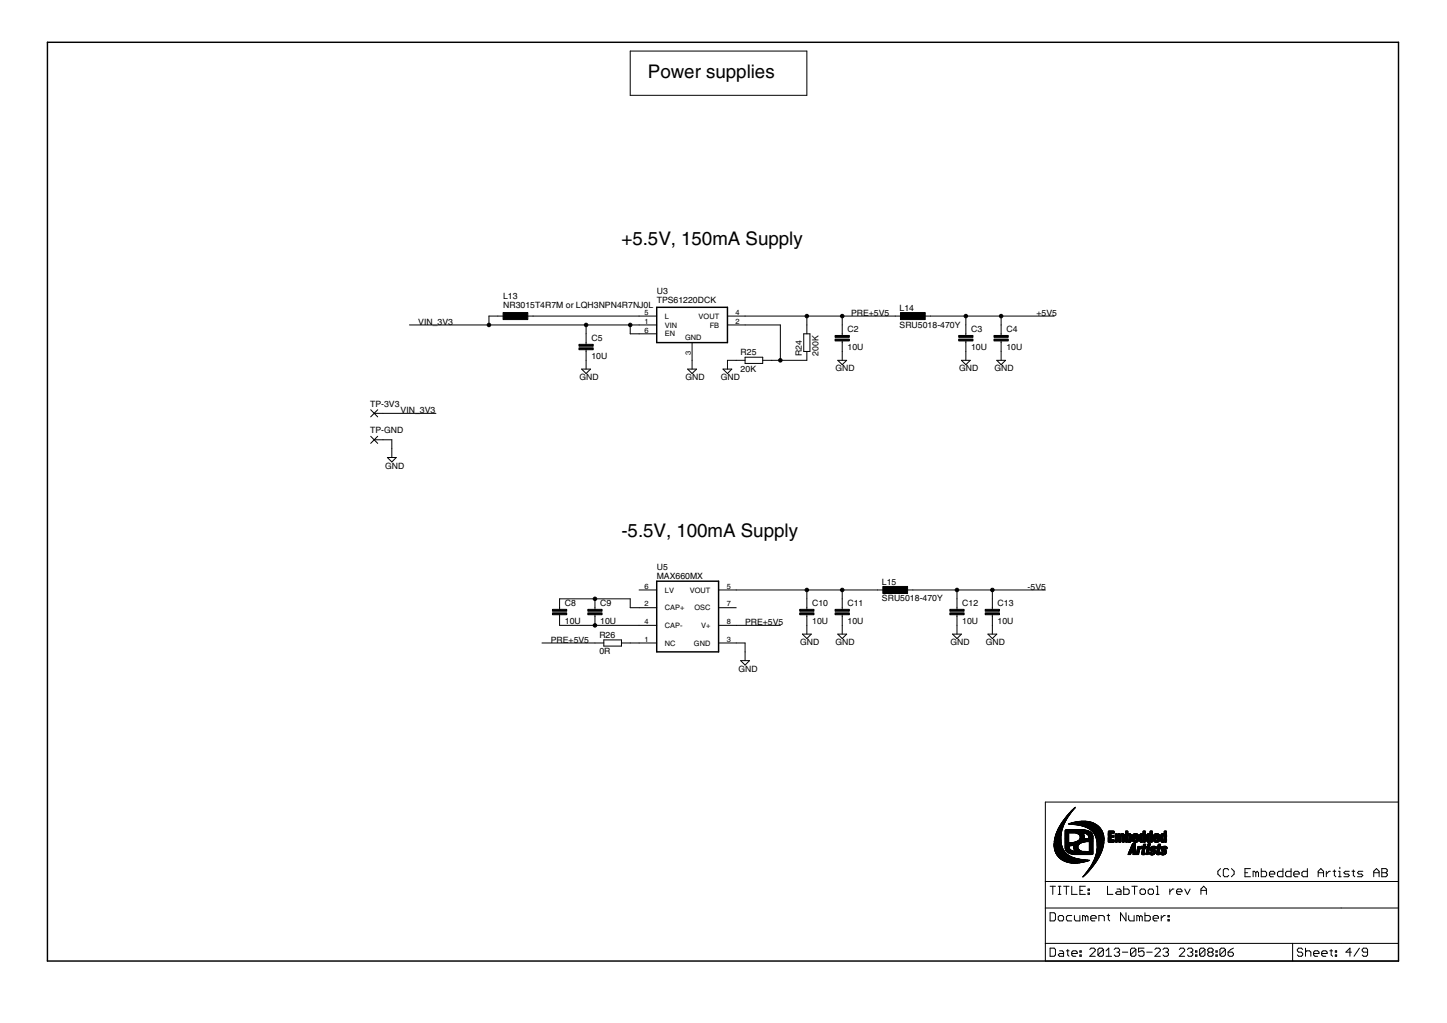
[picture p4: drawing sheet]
<svg xmlns="http://www.w3.org/2000/svg" width="297mm" height="210mm" viewBox="0 0 297 210" stroke-linecap="round" stroke-linejoin="round" font-family="sans-serif">
<defs><g id="words">
<g font-size="4.4">
<text x="133" y="15.9">Power supplies</text>
<text x="127.6" y="50.4">+5.5V, 150mA Supply</text>
<text x="127.6" y="110.2">-5.5V, 100mA Supply</text>
</g>
<g font-size="2.1">
<text x="103.3" y="63.2">NR3015T4R7M or LQH3NPN4R7NJ0L</text>
<text x="103.3" y="61.4">L13</text>
<text x="134.8" y="62.1">TPS61220DCK</text>
<text x="134.8" y="60.3">U3</text>
<text x="174.7" y="64.9">PRE+5V5</text>
<text x="184.7" y="63.8">L14</text>
<text x="212.8" y="64.9">+5V5</text>
<text x="85.9" y="66.7">VIN_3V3</text>
<text x="121.4" y="70">C5</text>
<text x="174" y="71.8">10U</text>
<text x="174" y="68.2">C2</text>
<text x="184.7" y="67.2">SRU5018-470Y</text>
<text x="199.4" y="71.8">10U</text>
<text x="199.4" y="68.2">C3</text>
<text x="206.6" y="71.8">10U</text>
<text x="206.6" y="68.2">C4</text>
<text x="121.4" y="73.7">10U</text>
<text x="152" y="76.3">20K</text>
<text x="152" y="72.9">R25</text>
<text x="164.6" y="73" transform="rotate(-90 164.6 73)">R24</text>
<text x="168" y="73" transform="rotate(-90 168 73)">200K</text>
<text x="171.5" y="76.2">GND</text>
<text x="196.9" y="76.2">GND</text>
<text x="204.2" y="76.2">GND</text>
<text x="76" y="83.5">TP-3V3</text>
<text x="119" y="78">GND</text>
<text x="140.7" y="78">GND</text>
<text x="148" y="78">GND</text>
<text x="76" y="88.9">TP-GND</text>
<text x="82.2" y="84.8">VIN_3V3</text>
<text x="79.1" y="96.1">GND</text>
<text x="134.8" y="118.7">MAX660MX</text>
<text x="134.8" y="117">U5</text>
<text x="181" y="120">L15</text>
<text x="116" y="124.4">C8</text>
<text x="123.2" y="124.4">C9</text>
<text x="166.7" y="124.4">C10</text>
<text x="174" y="124.4">C11</text>
<text x="181" y="123.4">SRU5018-470Y</text>
<text x="197.5" y="124.4">C12</text>
<text x="204.8" y="124.4">C13</text>
<text x="211" y="121.1">-5V5</text>
<text x="113.1" y="131.9">PRE+5V5</text>
<text x="116" y="128">10U</text>
<text x="123" y="130.9">R26</text>
<text x="123.2" y="128">10U</text>
<text x="152.9" y="128.3">PRE+5V5</text>
<text x="166.7" y="128">10U</text>
<text x="174" y="128">10U</text>
<text x="197.5" y="128">10U</text>
<text x="204.8" y="128">10U</text>
<text x="123" y="134.3">0R</text>
<text x="151.6" y="137.8">GND</text>
<text x="164.3" y="132.4">GND</text>
<text x="171.5" y="132.4">GND</text>
<text x="195.1" y="132.4">GND</text>
<text x="202.3" y="132.4">GND</text>
</g>
<g font-size="1.8">
<text x="132.3" y="64.6">5</text>
<text x="136.5" y="65.4">L</text>
<text x="143.4" y="65.4">VOUT</text>
<text x="151" y="64.6">4</text>
<text x="132.3" y="66.4">1</text>
<text x="132.3" y="68.2">6</text>
<text x="136.5" y="67.2">VIN</text>
<text x="136.5" y="69">EN</text>
<text x="140.6" y="69.8">GND</text>
<text x="145.7" y="67.2">FB</text>
<text x="151" y="66.4">2</text>
<text x="141.8" y="72.8" transform="rotate(-90 141.8 72.8)">3</text>
<text x="132.3" y="120.8">6</text>
<text x="132.3" y="124.4">2</text>
<text x="136.5" y="121.6">LV</text>
<text x="136.5" y="125.2">CAP+</text>
<text x="141.6" y="121.6">VOUT</text>
<text x="142.5" y="125.2">OSC</text>
<text x="149.2" y="120.8">5</text>
<text x="149.2" y="124.4">7</text>
<text x="132.3" y="128.1">4</text>
<text x="132.3" y="131.7">1</text>
<text x="136.5" y="128.9">CAP-</text>
<text x="143.9" y="128.8">V+</text>
<text x="149.2" y="131.7">3</text>
<text x="149.2" y="128.1">8</text>
<text x="136.5" y="132.5">NC</text>
<text x="142.5" y="132.5">GND</text>
</g>
</g></defs>
<g fill="#000" stroke="#000" stroke-width=".21">
<path d="M129.4 10.5h36.2zM129.4 10.5v9.1zM165.6 10.5v9.1zM129.4 19.6h36.2zM84.1 66.7h16.3zM100.4 64.9v1.8zM102.2 64.9h1.8zM100.4 64.9h1.8zM107.6 64.9h1.8zM109.4 64.9h21.8zM119.4 75.7h1.8zM120.3 73.9v1.8z"/>
<path d="M119.4 75.7l.9 .9zM120.3 68.5v1.8zM120.3 72.1v1.8zM120.3 70.3v.4zM120.3 71.8v.3zM100.4 66.7h19.9zM120.3 66.7v1.8zM121.2 75.7l-.9 .9zM120.3 66.7h9.1zM129.4 66.7v1.8zM131.2 66.7h3.6zM131.2 68.5h3.6z"/>
<path d="M131.2 64.9h3.6zM129.4 66.7h1.8zM129.4 68.5h1.8zM141.2 75.7h1.8zM142.1 70.3v3.6zM142.1 73.9v1.8zM141.2 75.7l.9 .9zM143 75.7l-.9 .9zM148.4 75.7h1.8zM149.3 73.9v1.8zM148.4 75.7l.9 .9zM150.2 75.7l-.9 .9z"/>
<path d="M151.1 73.9h1.9zM149.3 73.9h1.8zM149.3 64.9h3.7zM149.3 66.7h3.7zM153 74.6h3.6zM153 73.3v1.3zM153 66.7h7.2zM153 73.3h3.6zM156.6 73.3v1.3zM156.6 73.9h1.8zM158.4 73.9h1.8zM160.2 73.9h5.4z"/>
<path d="M160.2 66.7v7.2zM165 68.5v3.6zM165.6 66.7v1.8zM165.6 72.1v1.8zM153 64.9h12.6zM165.6 64.9v1.8zM166.3 68.5v3.6zM165 68.5h1.3zM165 72.1h1.3zM172 73.9h1.8zM172.9 72.1v1.8zM172 73.9l.9 .9z"/>
<path d="M172.9 66.7v1.8zM172.9 70.3v1.8zM172.9 68.5v.4zM172.9 69.9v.4zM165.6 64.9h7.3zM172.9 64.9v1.8zM172.9 74.8l.9-.9zM183.8 64.9h1.8zM172.9 64.9h10.9zM189.2 64.9h1.8zM191 64.9h7.3zM197.4 73.9h1.8z"/>
<path d="M198.3 72.1v1.8zM197.4 73.9l.9 .9zM198.3 66.7v1.8zM198.3 70.3v1.8zM198.3 68.5v.4zM198.3 69.9v.4zM198.3 64.9v1.8zM198.3 64.9h7.2zM198.3 74.8l.9-.9zM204.6 73.9h1.8zM205.5 66.7v1.8zM205.5 70.3v1.8z"/>
<path d="M205.5 68.5v.4zM205.5 69.9v.4zM205.5 72.1v1.8zM204.6 73.9l.9 .9zM205.5 64.9h10.9zM205.5 64.9v1.8zM205.5 74.8l.9-.9zM76.1 84.1l1.4 1.4zM77.5 84.1l-1.4 1.4zM76.1 89.5l1.4 1.5zM77.5 89.5l-1.4 1.5zM76.8 84.8h1.8z"/>
<path d="M76.8 90.2h1.8zM78.6 84.8h10.9zM78.6 90.2h1.8zM79.5 93.9h1.8zM80.4 92.1v1.8zM79.5 93.9l.9 .9zM80.4 90.2v1.9zM81.3 93.9l-.9 .9zM114.9 122.9v1.8zM114.9 126.5v1.8zM114.9 124.7v.4zM114.9 126.1v.4z"/>
<path d="M122.1 122.9v1.8zM122.1 126.5v1.8zM122.1 124.7v.4zM122.1 126.1v.4zM122.1 131.9h1.9zM111.3 131.9h10.8zM114.9 122.9h7.2zM122.1 128.3h9.1zM114.9 128.3h7.2zM124 132.6h3.6zM124 131.3v1.3zM124 131.3h3.6z"/>
<path d="M127.6 131.3v1.3zM127.6 131.9h1.8zM129.4 122.9v1.8zM122.1 122.9h7.3zM129.4 131.9h1.8zM131.2 121.1h3.6zM131.2 128.3h3.6zM131.2 131.9h3.6zM131.2 124.7h3.6zM129.4 124.7h1.8zM147.5 121.1h3.6zM147.5 131.9h3.6z"/>
<path d="M147.5 128.3h3.6zM147.5 124.7h3.6zM151.1 131.9h1.9zM151.1 128.3h9.1zM151.1 121.1h14.5zM152 135.6h1.9zM153 133.8v1.8zM152 135.6l1 .9zM153 131.9v1.9zM153.9 135.6l-.9 .9zM164.7 130.1h1.8zM165.6 122.9v1.8z"/>
<path d="M165.6 126.5v1.8zM165.6 124.7v.4zM165.6 126.1v.4zM165.6 128.3v1.8zM164.7 130.1l.9 .9zM165.6 121.1v1.8zM165.6 121.1h7.3zM166.5 130.1l-.9 .9zM172 130.1h1.8zM172.9 122.9v1.8zM172.9 126.5v1.8zM172.9 124.7v.4z"/>
<path d="M172.9 126.1v.4zM172.9 128.3v1.8zM172 130.1l.9 .9zM172.9 121.1h7.2zM172.9 121.1v1.8zM173.8 130.1l-.9 .9zM180.1 121.1h1.8zM185.6 121.1h1.8zM187.4 121.1h9zM195.5 130.1h1.9zM196.4 128.3v1.8zM195.5 130.1l.9 .9z"/>
<path d="M196.4 122.9v1.8zM196.4 126.5v1.8zM196.4 124.7v.4zM196.4 126.1v.4zM196.4 121.1v1.8zM196.4 121.1h7.3zM197.4 130.1l-1 .9zM202.8 130.1h1.8zM203.7 122.9v1.8zM203.7 126.5v1.8zM203.7 124.7v.4zM203.7 126.1v.4z"/>
<path d="M203.7 128.3v1.8zM202.8 130.1l.9 .9zM203.7 121.1h10.9zM203.7 121.1v1.8zM204.6 130.1l-.9 .9zM250 178.8v.5zM250 178.8l.5-.6zM250 179.3l.5 .6zM251.1 178.5v1.1zM251.1 179.6l.3 .3zM251.4 178.2l-.3 .3zM251.4 179.9h.5z"/>
<path d="M251.4 178.2h.5zM251.9 179.9l.3-.3zM251.9 178.2l.3 .3zM252.8 179.9l.5-.6zM253.3 178.8v.5zM252.8 178.2l.5 .6zM255.6 178.2v1.7zM255.6 179.9h1.1zM255.6 179.1h.5zM255.6 178.2h1.1zM257.2 178.8v1.1zM257.2 178.8h.3z"/>
<path d="M257.5 178.8l.3 .3zM257.8 179.1v.8zM258.1 178.8l-.3 .3zM258.1 178.8l.2 .3zM258.3 179.1v.8zM258.9 178.2v1.7zM258.9 179.9h.8zM259.7 179.9l.3-.3zM258.9 178.8h.8zM260 179.1v.5zM259.7 178.8l.3 .3zM260.6 179.1v.5z"/>
<path d="M260.9 178.8l-.3 .3zM260.6 179.6l.3 .3zM260.9 178.8h.5zM260.9 179.9h.5zM261.4 178.8l.3 .3zM261.7 179.1v.2zM260.6 179.3h1.1zM262.2 179.1v.5zM262.2 179.1l.3-.3zM262.2 179.6l.3 .3zM262.5 178.8h.9zM263.4 178.2v1.7z"/>
<path d="M262.5 179.9h.9zM263.9 179.1v.5zM264.2 178.8l-.3 .3zM263.9 179.6l.3 .3zM264.2 178.8h.8zM265 178.2v1.7zM264.2 179.9h.8zM265.6 179.1v.5zM265.9 178.8l-.3 .3zM265.6 179.6l.3 .3zM265.9 178.8h.5zM265.9 179.9h.5z"/>
<path d="M266.4 178.8l.3 .3zM266.7 179.1v.2zM265.6 179.3h1.1zM267.3 179.1v.5zM267.5 178.8l-.2 .3zM267.3 179.6l.2 .3zM267.5 178.8h.9zM268.4 178.2v1.7zM267.5 179.9h.9zM270.6 178.8v1.1zM270.6 178.8l.5-.6zM270.6 179.1h1.1z"/>
<path d="M271.1 178.2l.6 .6zM271.7 178.8v1.1zM272.3 178.8v1.1zM272.8 178.8l-.5 .5zM272.8 178.8h.3zM273.6 178.8h.6zM273.9 178.5v1.1zM273.9 179.6l.3 .3zM274.8 178.8h.2zM274.8 179.9h.5zM275 178.8v1.1zM275 177.9v.3z"/>
<path d="M275.9 179.9h.8zM275.9 179.1l.3-.3zM275.9 179.1l.3 .2zM276.2 178.8h.8zM276.7 179.9l.3-.3zM276.2 179.3h.5zM276.7 179.3l.3 .3zM277.5 178.8h.6zM277.8 178.5v1.1zM277.8 179.6l.3 .3zM278.7 179.9h.8zM278.9 178.8l-.2 .3z"/>
<path d="M278.7 179.1l.2 .2zM278.9 178.8h.9zM279.5 179.9l.3-.3zM278.9 179.3h.6zM279.5 179.3l.3 .3zM282 178.8v1.1zM282 178.8l.6-.6zM282 179.1h1.1zM282.6 178.2l.5 .6zM283.1 178.8v1.1zM283.7 178.2v1.7zM283.7 178.2h.8z"/>
<path d="M283.7 179.1h.8zM284.5 178.2l.3 .3zM284.5 179.1l.3 .2zM283.7 179.9h.8zM284.8 178.5v.3zM284.8 178.8l-.3 .3zM284.8 179.3v.3zM284.8 179.6l-.3 .3zM214.6 164.6h72.5zM287.1 164.6v16.3zM214.6 197.2h50.7zM214.6 193.6v3.6z"/>
<path d="M214.6 193.6h50.7zM214.6 186.3v7.3zM214.6 180.9v5.4zM214.6 180.9h72.5zM214.6 164.6v16.3zM215.6 194.5v1.7zM215.6 196.2h.8zM215.6 181.8h1.1zM215.6 187.3v1.7zM215.6 189h.8zM216.1 181.8v1.7zM216.4 196.2l.3-.3z"/>
<path d="M215.6 194.5h.8zM216.4 189l.3-.3zM215.6 187.3h.8zM216.7 194.8v1.1zM216.4 194.5l.3 .3zM216.7 187.6v1.1zM216.4 187.3l.3 .3zM217.5 195.6l-.3 .3zM217.2 183.5h.6zM217.2 181.8h.6zM217.2 188.1v.6zM217.2 188.7l.3 .3z"/>
<path d="M217.5 195.1h.6zM217.2 195.9l.3 .3zM217.5 195.6h.8zM217.5 181.8v1.7zM217.5 189h.6zM217.5 187.9l-.3 .2zM218.1 195.1l.2 .3zM218.1 189l.2-.3zM217.5 187.9h.6zM218.3 195.4v.8zM217.5 196.2h.8zM218.3 181.8h1.2z"/>
<path d="M218.3 188.1v.6zM218.1 187.9l.2 .2zM218.9 195.1h.6zM218.9 181.8v1.7zM218.9 188.1v.6zM218.9 188.7l.3 .3zM219.2 194.8v1.1zM219.2 195.9l.3 .3zM219.2 187.9l-.3 .2zM219.2 189h.8zM220 195.4v.5zM220 195.4l.3-.3z"/>
<path d="M220 181.8v1.7zM220 183.5h1.1zM219.2 187.9h.8zM220 195.9l.3 .3zM220.3 195.1h.6zM220.6 187.9v.8zM220.6 188.7l.3 .3zM220.3 196.2h.6zM220.9 195.1l.2 .3zM220.9 189h.8zM221.1 195.4v.2zM220 195.6h1.1z"/>
<path d="M221.7 195.1h.3zM221.7 195.1v.3zM221.7 195.9h.3zM221.7 195.9v.3zM221.7 181.8v1.7zM221.7 183.5h1.1zM221.7 182.7h.5zM221.7 187.9v1.1zM222 195.1v.3zM221.7 195.4h.3zM222 195.9v.3zM221.7 196.2h.3z"/>
<path d="M222.2 187.9v1.1zM222.2 187.9h.3zM222.5 187.9l.3 .2zM221.7 181.8h1.1zM222.8 188.1v.9zM222.8 188.1l.3-.2zM223.1 187.9l.3 .2zM223.4 182.4h.2zM223.4 182.4v.3zM223.4 183.2h.2zM223.4 183.2v.3zM223.4 188.1v.9z"/>
<path d="M223.6 182.4v.3zM223.4 182.7h.2zM223.6 183.2v.3zM223.4 183.5h.2zM223.7 196.2l1.1-1.1zM223.9 188.1v.6zM223.9 188.1l.3-.2zM224 194.5l-.3 .3zM223.9 188.7l.3 .3zM224.2 187.9h.5zM224 194.5h.6zM224.2 189h.5z"/>
<path d="M224.7 187.9l.3 .2zM223.7 196.2h1.1zM224.8 194.8v.3zM224.6 194.5l.2 .3zM225 188.1v.3zM223.9 188.4h1.1zM225.4 194.8v1.1zM225.4 194.8l.3-.3zM225.4 195.9l1.1-1.1zM225.6 187.9v1.1zM225.6 187.9h.8zM225.7 194.5h.5z"/>
<path d="M225.4 195.9l.3 .3zM226.2 194.5l.3 .3zM225.7 196.2h.5zM226.4 187.9l.3 .2zM226.5 194.8v1.1zM226.5 195.9l-.3 .3zM226.7 188.1v.9zM227.6 194.5l-.5 .6zM227.1 196.2h1.1zM227.2 187.9h.6zM227.4 181.8v1.7zM227.4 183.5h1.1z"/>
<path d="M227.5 187.6v1.1zM227.5 188.7l.3 .3zM227.6 194.5v1.7zM228.7 194.8l.3-.3zM229 194.5h.6zM228.7 195.9l.3 .3zM229 183.2l.3-.2zM229.3 182.4h.5zM229 183.2l.3 .3zM229.3 183h.8zM229.6 194.5l.2 .3zM229.3 195.4h.3z"/>
<path d="M229.6 195.4l.2 .2zM229 196.2h.6zM229.8 194.8v.3zM229.8 195.1l-.2 .3zM229.8 195.6v.3zM229.8 195.9l-.2 .3zM229.8 182.4l.3 .3zM230 187.3v1.7zM230 187.3l1.1 1.7zM230.1 182.7v.8zM229.3 183.5h.8zM230.4 195.4h1.1z"/>
<path d="M230.7 181.8v1.7zM230.7 183.5h.8zM231.1 187.3v1.7zM231.5 183.5l.3-.3zM230.7 182.4h.8zM231.7 187.9v.8zM231.7 188.7l.3 .3zM231.8 182.7v.5zM231.5 182.4l.3 .3zM232 189h.8zM232.1 194.8v1.1zM232.1 194.8l.2-.3z"/>
<path d="M233.2 194.8l-1.1 1.1zM232.3 194.5h.6zM232.1 195.9l.2 .3zM232.3 181.8h1.2zM232.8 187.9v1.1zM232.9 194.5l.3 .3zM232.3 196.2h.6zM232.9 181.8v1.7zM233.2 194.8v1.1zM233.2 195.9l-.3 .3zM233.4 187.9v1.1zM233.4 187.9h.2z"/>
<path d="M233.6 187.9l.3 .2zM233.7 194.5v.9zM233.7 195.4l.6-.3zM233.9 188.1v.9zM233.9 188.1l.3-.2zM233.7 195.9l.3 .3zM234 182.7v.5zM234 183.2l.3 .3zM234.2 187.9l.3 .2zM234.3 195.1h.3zM234.3 183.5h.5zM234.3 182.4l-.3 .3z"/>
<path d="M234.5 188.1v.9zM234.6 195.1l.2 .3zM234 196.2h.6zM233.7 194.5h1.1zM234.8 195.4v.5zM234.8 195.9l-.2 .3zM234.8 183.5l.3-.3zM234.3 182.4h.5zM235 187.3v1.7zM235 189h.9zM235.1 182.7v.5zM234.8 182.4l.3 .3z"/>
<path d="M235.4 195.4h1.1zM235.7 182.7v.5zM235.7 183.2l.3 .3zM235.9 189l.2-.3zM235 187.9h.9zM236 183.5h.5zM236 182.4l-.3 .3zM236.1 188.1v.6zM235.9 187.9l.2 .2zM236.8 183.2l-.3 .3zM236 182.4h.5zM236.7 188.1v.6z"/>
<path d="M237 187.9l-.3 .2zM236.8 182.7v.5zM236.5 182.4l.3 .3zM236.7 188.7l.3 .3zM237 187.9h.5zM237.1 196.2l1.1-1.1zM237.3 194.5l-.2 .3zM237.4 181.8h.2zM237.4 183.5h.5zM237 189h.5zM237.5 187.9l.3 .2zM237.6 181.8v1.7z"/>
<path d="M237.8 188.1v.3zM236.7 188.4h1.1zM237.3 194.5h.6zM237.1 196.2h1.1zM238.2 194.8v.3zM237.9 194.5l.3 .3zM238.4 187.9v1.1zM238.4 188.4l.5-.5zM238.7 194.8l.3-.3zM238.9 187.9h.3zM239 194.5h.6zM238.7 195.9l.3 .3z"/>
<path d="M239.6 194.5l.3 .3zM239.3 195.4h.3zM239.6 195.4l.3 .2zM239 196.2h.6zM239.8 187.9h.2zM239.8 187.9v.2zM239.8 188.7h.2zM239.8 188.7v.3zM239.9 194.8v.3zM239.6 195.4l.3-.3zM239.9 195.6v.3zM239.6 196.2l.3-.3z"/>
<path d="M240 187.9v.2zM239.8 188.1h.2zM240 188.7v.3zM239.8 189h.2zM240.1 182.4v1.1zM240.1 183l.6-.6zM240.7 182.4h.3zM241.5 182.7v.5zM241.5 182.7l.3-.3zM241.5 183.2l.3 .3zM241.8 182.4h.6zM243.2 195.1l-1.1 1.1z"/>
<path d="M242.4 194.5l-.3 .3zM241.8 183.5h.6zM242.4 182.4l.2 .3zM242.6 182.7v.3zM241.5 183h1.1zM242.4 194.5h.5zM242.1 196.2h1.1zM243.2 194.8v.3zM242.9 194.5l.3 .3zM243.2 182.4l.6 1.1zM243.8 194.8l.2-.3zM244.3 182.4l-.5 1.1z"/>
<path d="M244 194.5h.6zM243.8 195.9l.2 .3zM244.6 194.5l.3 .3zM244.3 195.4h.3zM244.6 195.4l.3 .2zM244 196.2h.6zM244.9 194.8v.3zM244.9 195.1l-.3 .3zM244.9 195.6v.3zM244.9 195.9l-.3 .3zM245.4 195.1h.3zM245.4 195.1v.3z"/>
<path d="M245.4 195.9h.3zM245.4 195.9v.3zM245.7 195.1v.3zM245.4 195.4h.3zM245.7 195.9v.3zM245.4 196.2h.3zM246.3 194.8v1.1zM246.3 194.8l.2-.3zM247.4 194.8l-1.1 1.1zM246.5 194.5h.6zM246.3 195.9l.2 .3zM246.5 182.4v1.1z"/>
<path d="M246.5 182.4l.6-.6zM246.5 182.7h1.1zM247.1 194.5l.3 .3zM246.5 196.2h.6zM247.1 181.8l.5 .6zM247.4 194.8v1.1zM247.4 195.9l-.3 .3zM247.6 182.4v1.1zM247.9 194.8l.3-.3zM247.9 195.6v.3zM247.9 195.6l.3-.2zM247.9 194.8v.3z"/>
<path d="M248.2 194.5h.6zM247.9 195.9l.3 .3zM247.9 195.1l.3 .3zM248.2 195.4h.6zM248.8 194.5l.2 .3zM248.8 195.4l.2 .2zM248.2 196.2h.6zM249 194.8v.3zM249 195.1l-.2 .3zM249 195.6v.3zM249 195.9l-.2 .3zM249.6 195.1h.3z"/>
<path d="M249.6 195.1v.3zM249.6 195.9h.3zM249.6 195.9v.3zM249.9 195.1v.3zM249.6 195.4h.3zM249.9 195.9v.3zM249.6 196.2h.3zM250.4 194.8v1.1zM250.4 194.8l.3-.3zM250.4 195.9l1.1-1.1zM250.7 194.5h.5zM250.4 195.9l.3 .3z"/>
<path d="M251.2 194.5l.3 .3zM250.7 196.2h.5zM251.5 194.8v1.1zM251.2 196.2l.3-.3zM252.1 195.4v.5zM252.1 195.9l.3 .3zM252.4 196.2h.5zM252.6 194.8l-.5 .6zM252.9 196.2l.3-.3zM252.1 195.4h.8zM252.6 194.8l.6-.3zM253.2 195.6v.3z"/>
<path d="M252.9 195.4l.3 .2zM265.3 193.6v3.6zM265.3 193.6h10zM265.3 197.2h21.8zM266.3 194.8v.3zM266.3 195.1l.3 .3zM266.6 194.5l-.3 .3zM266.6 195.4h.5zM266.3 195.9l.3 .3zM266.6 194.5h.5zM267.1 195.4l.3 .2zM266.6 196.2h.5z"/>
<path d="M267.1 194.5l.3 .3zM267.4 195.6v.3zM267.4 195.9l-.3 .3zM268 194.5v1.7zM268 195.4l.3-.3zM268.3 195.1h.5zM268.8 195.1l.3 .3zM269.1 195.4v.8zM269.7 195.4v.5zM269.7 195.4l.2-.3zM269.7 195.9l.2 .3zM269.9 195.1h.6z"/>
<path d="M269.9 196.2h.6zM270.5 195.1l.3 .3zM270.8 195.4v.2zM269.7 195.6h1.1zM271.3 195.4v.5zM271.3 195.4l.3-.3zM271.3 195.9l.3 .3zM271.6 195.1h.6zM271.6 196.2h.6zM272.2 195.1l.2 .3zM272.4 195.4v.2zM271.3 195.6h1.1z"/>
<path d="M273 195.1h.6zM273.3 194.8v1.1zM273.3 195.9l.3 .3zM274.1 195.1h.3zM274.1 195.1v.3zM274.1 195.9h.3zM274.1 195.9v.3zM274.4 195.1v.3zM274.1 195.4h.3zM274.4 195.9v.3zM274.1 196.2h.3zM214.6 186.3h60.7z"/>
<path d="M275.3 193.6h11.8zM276.3 195.4h1.1zM277.1 194.5v1.7zM277.1 194.5l-.8 .9zM279.1 194.5l-1.1 1.7zM279.6 195.9l.3 .3zM279.6 194.8v.3zM279.6 195.1l.3 .3zM279.9 196.2h.6zM279.9 194.5l-.3 .3zM279.9 195.4h.8zM280.5 196.2l.2-.3z"/>
<path d="M279.9 194.5h.6zM280.7 194.8v1.1zM280.5 194.5l.2 .3zM275.3 186.3h11.8zM287.1 186.3v7.3zM287.1 193.6v3.6zM287.1 180.9v5.4z"/>
<circle cx="100.4" cy="66.7" r=".36"/>
<circle cx="120.3" cy="66.7" r=".36"/>
<circle cx="129.4" cy="66.7" r=".36"/>
<circle cx="160.2" cy="73.9" r=".36"/>
<circle cx="165.6" cy="64.9" r=".36"/>
<circle cx="172.9" cy="64.9" r=".36"/>
<circle cx="198.3" cy="64.9" r=".36"/>
<circle cx="205.5" cy="64.9" r=".36"/>
<circle cx="122.1" cy="128.3" r=".36"/>
<circle cx="122.1" cy="122.9" r=".36"/>
<circle cx="165.6" cy="121.1" r=".36"/>
<circle cx="172.9" cy="121.1" r=".36"/>
<circle cx="196.4" cy="121.1" r=".36"/>
<circle cx="203.7" cy="121.1" r=".36"/>
</g>
<path d="M9.7 8.7v188.5zM9.7 8.7h277.4zM287.1 8.7v188.5zM134.8 70.3h14.5zM134.8 63.1v7.2zM149.3 63.1v7.2zM134.8 63.1h14.5zM134.8 119.3h12.7zM147.5 119.3v14.5zM134.8 119.3v14.5zM134.8 133.8h12.7zM9.7 197.2h277.4z" fill="#000" stroke="#000" stroke-width=".3"/>
<g fill="#000" stroke="#000" stroke-width=".21">
<path d="M103.3 64.1h5.1v1.5h-5.1zM118.9 71.4h2.9v.4h-2.9zM118.9 70.7h2.9v.3h-2.9zM171.4 69.6h2.9v.4h-2.9zM171.4 68.8h2.9v.4h-2.9zM184.8 64.1h5.1v1.5h-5.1zM196.8 69.6h2.9v.4h-2.9zM196.8 68.8h2.9v.4h-2.9zM204 69.6h3v.4h-3zM204 68.8h3v.4h-3zM113.4 125.8h2.9v.3h-2.9zM113.4 125h2.9v.4h-2.9z"/>
<path d="M120.7 125.8h2.9v.3h-2.9zM120.7 125h2.9v.4h-2.9zM164.2 125.8h2.9v.3h-2.9zM164.2 125h2.9v.4h-2.9zM171.4 125.8h2.9v.3h-2.9zM171.4 125h2.9v.4h-2.9zM181.2 120.3h5.1v1.5h-5.1zM195 125.8h2.9v.3h-2.9zM195 125h2.9v.4h-2.9zM202.2 125.8h3v.3h-3zM202.2 125h3v.4h-3zM216.4 173.6l1.6 .1z"/>
<path d="M216.4 173.6h1.6zM216.4 173.5l1.6 .1zM216.4 173.5h1.6zM216.4 173.5h1.5zM216.4 173.4l1.5 .1zM216.4 173.4h1.5zM216.4 173.3l1.5 .1zM216.4 173.3h1.5zM216.4 173.2l1.5 .1zM216.4 173.2h1.5zM216.4 173.1l1.5 .1zM216.4 173.1h1.5z"/>
<path d="M216.4 173l1.5 .1zM216.4 173h1.5zM216.4 174h1.7zM216.4 173.9l1.7 .1zM216.4 173.8l1.7 .1zM216.4 173.8h1.7zM216.4 173.7l1.6 .1zM216.4 173.7h1.6zM216.4 172.7h1.4zM216.4 172.6l1.4 .1zM216.4 172.6h1.4zM216.4 173.9h1.7z"/>
<path d="M216.4 173h1.4zM216.4 172.9l1.4 .1zM216.4 172.9h1.4zM216.4 172.8l1.4 .1zM216.4 172.8h1.4zM216.4 172.7l1.4 .1zM216.5 174.1l1.7 .1zM216.5 174.1h1.6zM216.5 174l1.6 .1zM216.5 172.6h1.3zM216.5 172.5l1.3 .1zM216.5 172.5h1.3z"/>
<path d="M216.5 172.4l1.3 .1zM216.5 172.4h1.3zM216.5 172.3l1.3 .1zM216.5 174.3l1.8 .1zM216.5 172.3h1.3zM216.5 172.2l1.3 .1zM216.5 172.2h1.3zM216.5 172.1l1.3 .1zM216.5 174.3h1.8zM216.5 174.2l1.7 .1zM216.5 174.2h1.7zM216.5 174.4l1.9 .1z"/>
<path d="M216.5 174.4h1.8zM216.5 172.1h1.3zM216.5 172l1.3 .1zM216.5 172h1.3zM216.6 174.6h1.9zM216.6 174.5l1.8 .1zM216.6 174.5h1.8zM216.6 171.9l1.2 .1zM216.6 171.9h1.2zM216.6 171.8l1.2 .1zM216.6 174.6l1.9 .1zM216.6 171.8h1.2z"/>
<path d="M216.6 171.7l1.2 .1zM216.6 171.7h1.2zM216.6 174.7h1.9zM216.6 174.8h2zM216.6 174.7l1.9 .1zM216.6 171.6l1.2 .1zM216.6 171.6h1.2zM216.6 171.5l1.2 .1zM216.7 174.8l1.9 .1zM216.7 174.8h1.9zM216.7 171.5h1.1zM216.7 171.4l1.1 .1z"/>
<path d="M216.7 171.4h1.1zM216.7 171.3l1.1 .1zM216.7 174.9l2 .1zM216.7 174.9h2zM216.7 175l2.1 .1zM216.7 171.3h1.1zM216.7 171.2l1.1 .1zM216.7 175h2.1zM216.8 175.1h2.1zM216.8 175l2 .1zM216.8 171.2h1zM216.8 171.1l1 .1z"/>
<path d="M216.8 175.2h2.2zM216.8 175.1l2.1 .1zM216.8 171.1h1.1zM216.8 171l1.1 .1zM216.8 171h1.1zM216.9 171h1zM216.9 170.9l1 .1zM216.9 170.9h1zM216.9 170.8l1 .1zM216.9 175.3h2.2zM216.9 175.2l2.2 .1zM216.9 175.3l2.3 .1z"/>
<path d="M216.9 170.8h1zM216.9 170.7l1 .1zM217 175.4h2.2zM217 170.7h.9zM217 170.6l.9 .1zM217 175.5h2.4zM217 175.4l2.3 .1zM217 170.6h.9zM217 170.5l.9 .1zM217 170.5h1zM217.1 175.6h2.4zM217.1 175.5l2.4 .1z"/>
<path d="M217.1 170.4l.9 .1zM217.1 170.4h.9zM217.1 170.3l.9 .1zM217.1 175.6h2.5zM217.1 170.3h.9zM217.1 170.2l.9 .1zM217.1 175.6l2.5 .1zM217.2 175.7h2.5zM217.2 170.2h.9zM217.2 175.7h2.6zM217.2 170.1l.9 .1zM217.2 170.1h.9z"/>
<path d="M217.2 175.7l2.7 .1zM217.2 170l.9 .1zM217.3 175.8h2.6zM217.3 175.8l2.7 .1zM217.3 170h.8zM217.3 169.9l.8 .1zM217.3 175.9h2.8zM217.3 169.9h.8zM217.3 175.9h2.9zM217.4 169.8l.8 .1zM217.4 169.8h.8zM217.4 175.9l2.9 .1z"/>
<path d="M217.4 169.8h.7zM217.4 169.7l.8 .1zM217.4 176h3zM217.4 169.7h.8zM217.5 176h3zM217.5 169.7h.7zM217.5 169.6l.7 .1zM217.5 176l3.1 .1zM217.5 169.6h.7zM217.5 169.5l.7 .1zM217.5 169.5h.7zM217.6 176.1h3.1z"/>
<path d="M217.6 169.4l.7 .1zM217.6 176.1h3.3zM217.6 169.4h.7zM217.6 176.1l3.4 .1zM217.7 169.3l.6 .1zM217.7 169.3h.6zM217.7 176.2h3.4zM217.7 169.2l.7 .1zM217.7 176.2l3.6 .1zM217.7 169.2h.7zM217.8 169.1l.6 .1zM217.8 169.1h.6z"/>
<path d="M217.8 176.3h3.7zM217.8 176.3h3.9zM217.8 169l.7 .1zM217.8 169h.7zM217.8 176.3l4.2 .1zM217.9 168.9l.6 .1zM217.9 168.9h.6zM217.9 176.4h4.3zM217.9 168.8l.6 .1zM218 176.4h4.5zM218 168.8l.6 .1zM218 168.8h.6z"/>
<path d="M218 168.7l.6 .1zM218 176.4l4.9 .1zM218 168.7h.6zM218.1 168.6l.5 .1zM218.1 176.5h5.2zM218.1 168.6h.6zM218.1 176.5l5.6 .1zM218.1 168.5l.6 .1zM218.2 168.5h.5zM218.2 176.5l5.4 .1zM218.2 168.4l.5 .1zM218.3 168.4h.5z"/>
<path d="M218.3 168.3l.5 .1zM218.3 176.6h5.2zM218.3 168.3h.5zM218.4 176.6l5 .1zM218.4 168.2l.4 .1zM218.4 168.2l.5 .1zM218.4 168.2h.5zM218.4 176.7h4.9zM218.4 168.1l.5 .1zM218.5 168.1h.4zM218.5 176.7h4.7zM218.5 168l.5 .1z"/>
<path d="M218.5 168h.5zM218.6 176.7l4.4 .1zM218.6 168h.4zM218.6 167.9l.5 .1zM218.6 167.9h.5zM218.7 174l.8 .1zM218.7 174h.8zM218.7 173.9l.8 .1zM218.7 173.9h.8zM218.7 173.8l.8 .1zM218.7 173.8h.8zM218.7 173.7l.8 .1z"/>
<path d="M218.7 173.7h.8zM218.7 173.6l.8 .1zM218.7 173.6h.8zM218.7 173.5l.9 .1zM218.7 173.5h1.2zM218.7 173.5h1.5zM218.7 173.4l1.7 .1zM218.7 173.3l2.7 .1zM218.7 173.3h2.7zM218.7 173.2l2.8 .1zM218.7 173.2h2.8zM218.7 173.2h2.9z"/>
<path d="M218.7 173.1h3zM218.7 173l3.1 .1zM218.7 173h3.1zM218.7 173h3.2zM218.7 172.9l3.3 .1zM218.7 172.9h.7zM218.7 172.8l.7 .1zM218.7 172.8h.7zM218.7 172.7l.7 .1zM218.7 172.7h.7zM218.7 172.6l.7 .1zM218.7 172.6h.7z"/>
<path d="M218.7 172.5l.7 .1zM218.7 172.5h.7zM218.7 172.4l.7 .1zM218.7 172.4h.7zM218.7 172.3l.7 .1zM218.7 172.3h.7zM218.7 172.2l.7 .1zM218.7 172.2h.7zM218.7 172.1l.7 .1zM218.7 172.1h.7zM218.7 172l.7 .1zM218.7 172h.7z"/>
<path d="M218.7 171.9l.7 .1zM218.7 171.9h.7zM218.7 171.8l.7 .1zM218.7 171.8h.7zM218.7 171.7l.7 .1zM218.7 171.7h.7zM218.7 171.6l.7 .1zM218.7 171.6h.7zM218.7 171.5l.7 .1zM218.7 171.5h.7zM218.7 171.4l.7 .1zM218.7 171.4h.7z"/>
<path d="M218.7 171.3l.7 .1zM218.7 171.3h.7zM218.7 171.2l.7 .1zM218.7 171.2h.7zM218.7 171.1l.7 .1zM218.7 171.1h.7zM218.7 171l.7 .1zM218.7 171h.7zM218.7 170.9l.7 .1zM218.7 170.9h.7zM218.7 170.8l5.3 .1zM218.7 170.8h5.2z"/>
<path d="M218.7 170.7h5.1zM218.7 170.6l5 .1zM218.7 170.6h5zM218.7 170.5l4.9 .1zM218.7 170.5h4.8zM218.7 170.4l4.6 .1zM218.7 170.3l4.3 .1zM218.7 174.1l.9 .1zM218.7 174.1h.9zM218.7 173.4h2.7zM218.7 173.1l2.9 .1zM218.7 173.1h2.9z"/>
<path d="M218.7 170.7l5.2 .1zM218.7 170.7l5.1 .1zM218.7 170.6h4.9zM218.7 170.5h4.7zM218.7 170.4h4.5zM218.7 170.3h4.2zM218.7 167.8l.4 .1zM218.7 176.8h4.2zM218.7 174.3h1zM218.7 174.2l.9 .1zM218.7 174.2h.9zM218.7 174.3l1.1 .1z"/>
<path d="M218.7 167.8h.4zM218.7 167.7l.5 .1zM218.8 174.4h1.1zM218.8 174.4h1zM218.8 167.7h.4zM218.8 174.4l1.1 .1zM218.8 170.3h3.8zM218.8 176.8h4zM218.8 174.5h1.2zM218.8 174.5l1.4 .1zM218.8 174.5l1.2 .1zM218.8 167.6l.4 .1z"/>
<path d="M218.9 174.6h1.4zM218.9 167.6h.3zM218.9 176.8l3.7 .1zM218.9 167.6h.4zM218.9 174.6l1.5 .1zM218.9 174.6l1.7 .1zM218.9 167.5l.4 .1zM218.9 174.7h3.9zM218.9 167.5h.4zM219 167.4l.4 .1zM219 174.7l5.4 .1zM219 174.8h5.3z"/>
<path d="M219 167.4h.4zM219 176.9h3.5zM219.1 167.4h.3zM219.1 167.3l.3 .1zM219.1 167.3h.4zM219.1 174.8h5.2zM219.1 170.2l3.2 .1zM219.1 176.9l3.2 .1zM219.1 174.8l5.2 .1zM219.2 167.2l.3 .1zM219.2 174.9h5.1zM219.2 167.2h.3z"/>
<path d="M219.2 167.1l.4 .1zM219.2 174.9h5.2zM219.3 176.9l2.8 .1zM219.3 174.9l5 .1zM219.3 167.1h.3zM219.3 169l5.5 .1zM219.3 167l.3 .1zM219.4 175h4.9zM219.4 167h.2zM219.4 167h.3zM219.4 169h5.3zM219.4 166.9l.3 .1z"/>
<path d="M219.4 177h2.5zM219.4 175l4.9 .1zM219.4 169.1h5.5zM219.5 170.9h4.5zM219.5 166.9h.2zM219.5 175l4.9 .1zM219.5 166.9h.3zM219.5 166.8l.3 .1zM219.5 169h5.2zM219.5 166.8h.3zM219.6 175.1h4.7zM219.6 166.8h.2z"/>
<path d="M219.6 177l2.1 .1zM219.6 166.7l.3 .1zM219.6 166.7h.3zM219.7 166.6l.2 .1zM219.7 175.1l4.6 .1zM219.7 168.9l4.9 .1zM219.7 166.6h.3zM219.8 166.6h.2zM219.8 175.2h4.5zM219.8 168.9h4.7zM219.8 166.5l.2 .1zM219.8 166.5h.2z"/>
<path d="M219.8 166.5h.3zM219.9 177l1.4 .1zM219.9 166.4l.2 .1zM219.9 175.2h4.4zM219.9 168.8l4.6 .1zM219.9 166.4h.2zM219.9 172.9h2.2zM219.9 169.1h5zM219.9 166.3l.2 .1zM220 166.3h.2zM220 168.8l4.3 .1zM220 166.2l.3 .1z"/>
<path d="M220.1 175.2l4.2 .1zM220.1 166.2h.1zM220.1 166.2h.2zM220.2 166.1l.1 .1zM220.2 168.8h4.1zM220.2 166.1h.2zM220.2 177.1h.7zM220.3 175.3h4zM220.3 172.8l1.9 .1zM220.3 166.1h.1zM220.3 166l.1 .1zM220.3 168.7l3.9 .1z"/>
<path d="M220.3 166h.2zM220.3 169.1l4.7 .1zM220.3 165.9l.2 .1zM220.4 173.8l.8 .1zM220.4 173.8h.8zM220.4 165.9l.1 .1zM220.4 174.1h.9zM220.4 174l.9 .1zM220.4 174h.9zM220.4 173.9l.9 .1zM220.4 173.9h.9zM220.4 173.7l.9 .1z"/>
<path d="M220.4 173.7h.9zM220.4 173.6l.9 .1zM220.4 173.6h.9zM220.4 173.5l.9 .1zM220.4 173.5h.9zM220.4 165.9h.2zM220.5 174.2l.9 .1zM220.5 174.2h.9zM220.5 174.1l.9 .1zM220.5 173.5h.9zM220.5 173.4l.9 .1zM220.5 172.8h1.8z"/>
<path d="M220.5 168.7h3.6zM220.5 165.8l.1 .1zM220.5 165.8h.1zM220.5 175.3h3.6zM220.5 174.3l1 .1zM220.5 174.3h1zM220.5 174.3h.9zM220.5 174.4h1.1zM220.5 165.8h.2zM220.6 174.4l1 .1zM220.6 174.5l1.1 .1zM220.6 174.5h1.1z"/>
<path d="M220.6 172.8h1.9zM220.6 169.2h4.4zM220.6 168.7h3.4zM220.7 174.5l1.1 .1zM220.7 174.6h1.2zM220.7 174.6l1.4 .1zM220.7 174.6l1.3 .1zM220.7 172.7l2 .1zM220.8 170.9h3.3zM220.8 168.6l3 .1zM220.9 172.7h2zM220.9 169.2h4.2z"/>
<path d="M220.9 170.9l1.4 .1zM221 172.7h2.4zM221 168.6h2.7zM221 172.6l3.3 .1zM221 171h1.3zM221.1 172.6h3.2zM221.1 171h1.3zM221.2 169.2l3.9 .1zM221.2 172.6h3.2zM221.2 171l1.2 .1zM221.2 168.6h2.3zM221.3 172.5l3 .1z"/>
<path d="M221.3 171.1h1.1zM221.3 172.5h3zM221.3 171.1l1.1 .1zM221.4 172.4l2.9 .1zM221.4 171.1l1 .1zM221.4 169.3h3.8zM221.4 172.4h3zM221.4 171.2h1.1zM221.5 172.4h2.9zM221.5 171.2l1 .1zM221.5 168.5l1.8 .1zM221.5 172.3l2.8 .1z"/>
<path d="M221.6 172.3h2.7zM221.6 171.3h.9zM221.6 169.3l3.7 .1zM221.6 172.2l2.7 .1zM221.6 171.4h.9zM221.6 171.3l.9 .1zM221.6 172.2h2.7zM221.7 172.1h.8zM221.7 171.5h.8zM221.7 171.4l.8 .1zM221.7 172.1l2.6 .1zM221.7 172l.9 .1z"/>
<path d="M221.7 172h.9zM221.7 171.5l.9 .1zM221.7 171.5h.9zM221.7 171.9l.9 .1zM221.7 171.9h.9zM221.7 171.8l.9 .1zM221.7 171.8h.9zM221.7 171.7l.9 .1zM221.7 171.7h.9zM221.7 171.6l.9 .1zM221.7 171.6h.9zM221.7 169.4h3.6z"/>
<path d="M221.9 168.5h1.1zM221.9 169.4h3.5zM222.1 169.4l3.3 .1zM222.2 169.5h3.2zM222.3 169.5h3.2zM222.4 169.5l3.1 .1zM222.5 179.7h.1zM222.5 179.6l.1 .1zM222.5 170.9l1.6 .1zM222.5 179.6h.2zM222.6 179.6h.1zM222.6 169.6h3z"/>
<path d="M222.6 179.5l.1 .1zM222.7 179.5h.1zM222.7 179.4l.1 .1zM222.7 169.6l2.9 .1zM222.7 179.4l.2 .1zM222.7 171h1.4zM222.7 179.4h.2zM222.7 172.1h1.7zM222.8 179.3l.1 .1zM222.8 169.7h2.8zM222.8 171h1.3zM222.8 179.3h.2z"/>
<path d="M222.8 179.2l.2 .1zM222.9 179.2h.2zM222.9 169.7h2.8zM222.9 171l1.3 .1zM222.9 179.1l.3 .1zM222.9 169.7l2.8 .1zM223 179.1h.2zM223 179l.2 .1zM223 172.1h1.4zM223 179h.3zM223 171.1h1.2zM223.1 179h.2z"/>
<path d="M223.1 169.8h2.6zM223.1 178.9l.2 .1zM223.1 171.1l1.1 .1zM223.1 178.9h.3zM223.1 171.1l1.2 .1zM223.1 169.8h2.7zM223.2 178.8l.2 .1zM223.2 178.8h.2zM223.2 171.2h1zM223.2 169.8l2.6 .1zM223.2 178.8h.3zM223.2 178.7l.3 .1z"/>
<path d="M223.2 172l1.2 .1zM223.2 171.2l1.1 .1zM223.3 178.7h.3zM223.3 171.2l1 .1zM223.3 169.9h2.5zM223.3 178.6l.3 .1zM223.3 178.6h.3zM223.3 171.3l1 .1zM223.4 171.3h.9zM223.4 178.5l.3 .1zM223.4 171.4h.9zM223.4 178.5h.3z"/>
<path d="M223.4 169.9l2.5 .1zM223.4 178.4l.4 .1zM223.4 171.4l.9 .1zM223.5 171.5h.8zM223.5 170h2.4zM223.5 178.4h.3zM223.5 171.6h.9zM223.5 171.5l.9 .1zM223.5 171.5h.9zM223.5 178.3l.4 .1zM223.5 178.4h.4zM223.5 172.7h.9z"/>
<path d="M223.5 172h.9zM223.5 171.9l.9 .1zM223.5 171.7l.9 .1zM223.5 171.7h.9zM223.5 171.6l.9 .1zM223.5 170l2.4 .1zM223.5 178.3h.4zM223.5 171.9h.8zM223.5 171.8l.8 .1zM223.5 171.8h.8zM223.6 178.2l.3 .1zM223.6 178.2h.4z"/>
<path d="M223.6 172.7h.7zM223.6 170.1h2.4zM223.6 174.7h.7zM223.6 174.6l.7 .1zM223.6 174.6h.7zM223.6 174.5l.7 .1zM223.6 174.5h.7zM223.6 174.4l.7 .1zM223.6 174.4h.7zM223.6 174.3l.7 .1zM223.6 174.3h.7zM223.6 174.2l.7 .1z"/>
<path d="M223.6 174.2h.7zM223.6 174.1l.7 .1zM223.6 174.1h.7zM223.6 174l.7 .1zM223.6 174h.7zM223.6 173.9l.7 .1zM223.6 173.9h.7zM223.6 173.8l.7 .1zM223.6 173.8h.7zM223.6 173.7l.7 .1zM223.6 173.7h.7zM223.6 173.6l.7 .1z"/>
<path d="M223.6 173.6h.7zM223.6 173.5l.7 .1zM223.6 173.5h.7zM223.6 173.4l.7 .1zM223.6 173.4h.7zM223.6 173.3l.7 .1zM223.6 173.3h.7zM223.6 173.2l.7 .1zM223.6 173.2h.7zM223.6 173.1l.7 .1zM223.6 173.1h.7zM223.6 173l.7 .1z"/>
<path d="M223.6 173h.7zM223.6 172.9l.7 .1zM223.6 172.9h.7zM223.6 172.8l.7 .1zM223.6 172.8h.7zM223.6 172.7l.7 .1zM223.6 178.1l.4 .1zM223.7 178.1h.3zM223.7 178.1h.4zM223.7 170.1l2.3 .1zM223.7 178l.4 .1zM223.7 170.2h2.4z"/>
<path d="M223.8 178h.3zM223.8 177.9l.4 .1zM223.8 177.9h.4zM223.8 170.2h2.3zM223.8 170.2l2.3 .1zM223.9 177.8l.3 .1zM223.9 177.8h.4zM223.9 170.3h2.2zM223.9 177.7l.4 .1zM224 177.7h.3zM224 177.7h.4zM224 170.3h2.1z"/>
<path d="M224 177.6l.4 .1zM224 177.6h.5zM224 170.4h2.2zM224 170.3l2.2 .1zM224 177.5l.5 .1zM224 170.4l2.2 .1zM224.1 177.5l.4 .1zM224.1 177.5h.4zM224.1 177.4l.5 .1zM224.1 170.5h2.1zM224.1 177.4h.5zM224.1 177.3l.5 .1z"/>
<path d="M224.1 170.5h2.2zM224.2 177.3h.5zM224.2 170.5l2.1 .1zM224.2 177.2l.5 .1zM224.2 170.6h2.1zM224.2 177.2h.5zM224.3 177.1l.5 .1zM224.3 177.1h.5zM224.3 170.6l2 .1zM224.3 177l.6 .1zM224.3 170.7h2zM224.3 177h.6z"/>
<path d="M224.3 176.9l.6 .1zM224.3 170.7l2 .1zM224.4 176.9l.5 .1zM224.4 176.9h.6zM224.4 170.7l1.9 .1zM224.4 176.8l.6 .1zM224.4 176.8h.6zM224.4 170.8l2 .1zM224.4 170.8h1.9zM224.5 176.8h.5zM224.5 176.7l.6 .1zM224.5 170.9h1.9z"/>
<path d="M224.5 176.7h.6zM224.5 176.6l.6 .1zM224.5 176.6h.6zM224.5 171h1.9zM224.5 170.9l1.9 .1zM224.6 176.5l.6 .1zM224.6 171h1.9zM224.6 176.5h.6zM224.6 171.1h1.9zM224.6 171l1.9 .1zM224.6 176.4l.7 .1zM224.6 176.4h.7z"/>
<path d="M224.6 176.3l.7 .1zM224.6 171.1l1.9 .1zM224.7 176.3h.6zM224.7 176.3h.7zM224.7 176.2l.7 .1zM224.7 171.2h1.8zM224.7 171.1l1.8 .1zM224.7 171.2l1.8 .1zM224.7 176.2h.7zM224.7 176.1l.7 .1zM224.7 176.1h.7zM224.7 176.1h.8z"/>
<path d="M224.7 176l.8 .1zM224.7 171.3h1.8zM224.8 176h.7zM224.8 176h.8zM224.8 175.9l.8 .1zM224.8 171.4h1.7zM224.8 171.3l1.7 .1zM224.8 175.9h.8zM224.8 171.5h1.8zM224.8 171.4l1.8 .1zM224.8 171.4h1.8zM224.9 175.8l.7 .1z"/>
<path d="M224.9 175.8h.7zM224.9 175.7l.8 .1zM224.9 171.5l1.7 .1zM224.9 171.5h1.7zM224.9 175.7h.8zM224.9 175.6l.8 .1zM224.9 175.6h.8zM224.9 171.6l1.7 .1zM224.9 171.6h1.6zM224.9 175.5l.9 .1zM224.9 175.5h.9zM224.9 171.7l1.7 .1z"/>
<path d="M224.9 171.7h1.7zM225 175.5h.8zM225 175.4l.8 .1zM225 175.4h.8zM225 171.8l1.6 .1zM225 171.8h1.6zM225 171.7l1.6 .1zM225 175.3l.8 .1zM225 175.3h.9zM225 171.9l1.6 .1zM225 171.9h1.6zM225 175.2l.9 .1z"/>
<path d="M225 175.2h.9zM225 175.1l.9 .1zM225 175.1h1zM225 172l1.7 .1zM225 172h1.7zM225.1 172.2h1.5zM225.1 172.1l1.5 .1zM225.1 172.1h1.5zM225.1 175l.9 .1zM225.1 175h.9zM225.1 174.9l.9 .1zM225.1 174.9h1z"/>
<path d="M225.1 174.8l1 .1zM225.1 174.8h1zM225.1 174.7l1 .1zM225.1 172.4h1.5zM225.1 172.3l1.5 .1zM225.1 172.3h1.5zM225.1 172.2l1.5 .1zM225.1 174.7h1zM225.1 174.6l1.1 .1zM225.1 174.6h1.1zM225.1 174.5l1.1 .1zM225.1 172.6h1.5z"/>
<path d="M225.1 172.5l1.5 .1zM225.1 172.5h1.5zM225.1 172.4l1.5 .1zM225.2 174.3l1.1 .1zM225.2 174.3h1.1zM225.2 174.2l1.1 .1zM225.2 174.2h1.1zM225.2 174.5h1zM225.2 174.4l1.1 .1zM225.2 174.4h1.1zM225.2 172.8l1.4 .1zM225.2 172.8h1.4z"/>
<path d="M225.2 172.7l1.4 .1zM225.2 172.7h1.4zM225.2 172.6l1.4 .1zM225.2 174.1l1.1 .1zM225.2 174.1l1.2 .1zM225.2 174.1h1.2zM225.2 174l1.2 .1zM225.2 173.6h1.3zM225.2 173.5l1.3 .1zM225.2 173.5h1.3zM225.2 173.4l1.3 .1zM225.2 173.4h1.3z"/>
<path d="M225.2 173.3l1.3 .1zM225.2 173.3h1.3zM225.2 173.2l1.3 .1zM225.2 173.2h1.4zM225.2 173.1l1.4 .1zM225.2 173.1h1.4zM225.2 173l1.4 .1zM225.2 173h1.4zM225.2 172.9l1.4 .1zM225.2 172.9h1.4zM225.2 174h1.2zM225.2 173.9l1.2 .1z"/>
<path d="M225.2 173.9h1.2zM225.2 173.8l1.2 .1zM225.2 173.8h1.2zM225.2 173.7l1.3 .1zM225.2 173.7h1.3zM225.2 173.6l1.3 .1zM227.5 172.7l1.2 .1zM227.5 172.7h1.2zM227.5 172.6l1.2 .1zM227.5 172.6h1.2zM227.5 172.5l1.2 .1zM227.5 172.5h1.2z"/>
<path d="M227.5 172.4l1.2 .1zM227.5 172.4h1.2zM227.5 172.3l1.2 .1zM227.5 172.3h.5zM227.5 172.2l.5 .1zM227.5 172.2h.5zM227.5 172.1l.5 .1zM227.5 172.1h.5zM227.5 172l.5 .1zM227.5 172h.5zM227.5 171.9l.5 .1zM227.5 171.9h.5z"/>
<path d="M227.5 171.8l.5 .1zM227.5 171.4h.5zM227.5 171.3l.5 .1zM227.5 171.3h.5zM227.5 171.2l.5 .1zM227.5 171.2h.5zM227.5 171.1l.5 .1zM227.5 171.1h.5zM227.5 171l.5 .1zM227.5 171h.5zM227.5 171.8h1.2zM227.5 171.7l1.2 .1z"/>
<path d="M227.5 171.7h1.2zM227.5 171.6l1.2 .1zM227.5 171.6h1.2zM227.5 171.5l1.2 .1zM227.5 171.5h1.2zM227.5 171.4l1.2 .1zM227.5 171.4h1.2zM227.5 171h1.2zM227.5 170.9l1.2 .1zM227.5 170.9h1.2zM227.5 170.8l1.2 .1zM227.5 170.8h1.2z"/>
<path d="M227.5 170.7l1.2 .1zM227.5 170.7h1.2zM227.5 170.6l1.2 .1zM227.5 170.6h1.2zM227.5 170.5l1.2 .1zM228.9 171.4h1.9zM228.9 171.3l1.9 .1zM228.9 171.3h1.9zM228.9 171.2l1.9 .1zM229 172.7l.4 .1zM229 172.7h.4zM229 172.6l.4 .1z"/>
<path d="M229 172.6h.4zM229 172.5l.4 .1zM229 172.5h.4zM229 172.4l.4 .1zM229 172.4h.4zM229 172.3l.4 .1zM229 172.3h.4zM229 172.2l.4 .1zM229 172.2h.4zM229 172.1l.4 .1zM229 172.1h.4zM229 172l.4 .1z"/>
<path d="M229 172h.4zM229 171.9l.4 .1zM229 171.9h.4zM229 171.8l.4 .1zM229 171.8h.4zM229 171.7l.4 .1zM229 171.7h.4zM229 171.6l.4 .1zM229 171.6h.4zM229 171.5l.4 .1zM229 171.5h.4zM229 171.4l.5 .1z"/>
<path d="M229 171.2l.4 .1zM229 171.2h.4zM229 171.1l.4 .1zM229.4 171.2l.7 .1zM229.5 171.2h.5zM229.5 171.1l.5 .1zM229.6 171.1l.3 .1zM229.6 171.4l.6 .1zM229.6 171.5h.5zM229.6 171.1h.3zM229.6 172.7l.5 .1zM229.6 172.7h.5z"/>
<path d="M229.6 172.6l.5 .1zM229.6 172.6h.5zM229.6 172.5l.5 .1zM229.6 172.5h.5zM229.6 172.4l.5 .1zM229.6 172.4h.5zM229.6 172.3l.5 .1zM229.6 172.3h.5zM229.6 172.2l.5 .1zM229.6 172.2h.5zM229.6 172.1l.5 .1zM229.6 172.1h.5z"/>
<path d="M229.6 172l.5 .1zM229.6 172h.5zM229.6 171.9l.5 .1zM229.6 171.9h.5zM229.6 171.8l.5 .1zM229.6 171.8h.5zM229.6 171.7l.5 .1zM229.6 171.7h.5zM229.6 171.6l.5 .1zM229.6 171.6h.5zM229.6 171.5l.5 .1zM230.1 171.2l.7 .1z"/>
<path d="M230.1 171.2h.6zM230.1 171.1l.6 .1zM230.2 171.1l.5 .1zM230.3 171.4l.5 .1zM230.3 171.1h.3zM230.3 171.5l.5 .1zM230.3 171.5h.5zM230.4 172.7l.4 .1zM230.4 172.7h.4zM230.4 172.6l.4 .1zM230.4 172.6h.4zM230.4 172.5l.4 .1z"/>
<path d="M230.4 172.5h.4zM230.4 172.4l.4 .1zM230.4 172.4h.4zM230.4 172.3l.4 .1zM230.4 172.3h.4zM230.4 172.2l.4 .1zM230.4 172.2h.4zM230.4 172.1l.4 .1zM230.4 172.1h.4zM230.4 172l.4 .1zM230.4 172h.4zM230.4 171.9l.4 .1z"/>
<path d="M230.4 171.9h.4zM230.4 171.8l.4 .1zM230.4 171.8h.4zM230.4 171.7l.4 .1zM230.4 171.7h.4zM230.4 171.6l.4 .1zM230.4 171.6h.4zM231.1 172.7l.4 .1zM231.1 172.7h.4zM231.1 172.6l.4 .1zM231.1 172.6h1.1zM231.1 172.4l1.1 .1z"/>
<path d="M231.1 172.4h.5zM231.1 172.3l.5 .1zM231.1 172.3h.4zM231.1 172.2l.4 .1zM231.1 172.2h.4zM231.1 172.1l.4 .1zM231.1 172.1h.4zM231.1 172l.4 .1zM231.1 172h.4zM231.1 171.9l.4 .1zM231.1 171.9h.4zM231.1 171.8l.4 .1z"/>
<path d="M231.1 171.8h.4zM231.1 171.7l.4 .1zM231.1 171.7h.4zM231.1 171.6l.4 .1zM231.1 171.6h.4zM231.1 171.5l.4 .1zM231.1 171.5h.5zM231.1 171.4l1.1 .1zM231.1 171.4h1.1zM231.1 171.2l1.1 .1zM231.1 171.2h.4zM231.1 171.1l.4 .1z"/>
<path d="M231.1 171.1h.4zM231.1 171l.4 .1zM231.1 171h.4zM231.1 170.9l.4 .1zM231.1 170.9h.4zM231.1 170.8l.4 .1zM231.1 170.8h.4zM231.1 170.7l.4 .1zM231.1 170.7h.4zM231.1 170.6l.4 .1zM231.1 170.6h.4zM231.1 170.5l.4 .1z"/>
<path d="M231.1 172.5l1.1 .1zM231.1 172.5h1.1zM231.1 171.3l1.1 .1zM231.1 171.3h1.1zM231.5 172.6l.7 .1zM231.6 175.3h.5zM231.6 172.7h.6zM231.6 171.2h.6zM231.6 171.1l.5 .1zM231.6 175.2l.5 .1zM231.6 175.2h.5zM231.6 172.7h.5z"/>
<path d="M231.6 175.1l.6 .1zM231.6 175.1h.6zM231.6 172.7l.5 .1zM231.7 175l.4 .1zM231.7 175l.5 .1zM231.7 172.8h.4zM231.7 171.1h.4zM231.7 175h.5zM231.7 174.9l.5 .1zM231.7 174.9h.5zM231.7 172.4h.6zM231.7 174.9h1.4z"/>
<path d="M231.7 174.8l1.4 .1zM231.8 172.4h.5zM231.8 171.5h.5zM231.8 174.8h1.3zM231.8 174.7l1.3 .1zM231.8 172.3l.5 .1zM231.8 172.3h.5zM231.8 172.2l.5 .1zM231.8 172.2h.5zM231.8 172.1l.5 .1zM231.8 172.1h.5zM231.8 172l.5 .1z"/>
<path d="M231.8 172h.5zM231.8 171.9l.5 .1zM231.8 171.9h.5zM231.8 171.8l.5 .1zM231.8 171.8h.5zM231.8 171.7l.5 .1zM231.8 171.7h.5zM231.8 171.6l.5 .1zM231.8 171.6h.5zM231.8 171.5l.5 .1zM231.8 174.7h1.3zM231.8 174.6l1.3 .1z"/>
<path d="M231.8 172.8h.1zM231.9 174.6l1.2 .1zM231.9 174.6h1.2zM231.9 174.5l1.2 .1zM231.9 174.5h.5zM231.9 174.4h.5zM231.9 174.4l.5 .1zM232 174.4h.4zM232 174.3l.4 .1zM232 174.3h.4zM232 174.2l.4 .1zM232.1 174.2h.4z"/>
<path d="M232.1 174.1l.4 .1zM232.1 174.1h.4zM232.1 174l.4 .1zM232.1 174h.4zM232.2 173.9l.3 .1zM232.2 173.9h.4zM232.2 173.8l.4 .1zM232.2 173.8h.4zM232.2 173.7l.4 .1zM232.2 173.7h.4zM232.3 173.6l.3 .1zM232.3 173.6h.8z"/>
<path d="M232.3 173.5l.8 .1zM232.3 173.5h.8zM232.3 173.4l.8 .1zM232.4 173.4h.7zM232.4 173.3l.7 .1zM232.4 173.3h.7zM232.5 173.2l.6 .1zM232.5 173.2h.6zM232.5 173.1l.6 .1zM232.5 173.1h.6zM232.5 172.4h.5zM232.5 172.4h.4z"/>
<path d="M232.5 172.3l.4 .1zM232.5 172.3h.4zM232.5 172.2l.4 .1zM232.5 172.2h.4zM232.5 172.1l.4 .1zM232.5 172.1h.4zM232.5 172l.4 .1zM232.5 172h.4zM232.5 172h1.2zM232.5 171.9l1.2 .1zM232.5 171.9h1.2zM232.5 171.8l1.2 .1z"/>
<path d="M232.5 171.8h1.2zM232.5 171.7l1.2 .1zM232.5 171.7h1.2zM232.5 171.6l.4 .1zM232.5 171.6h.4zM232.5 171.5l.4 .1zM232.5 171.5h.4zM232.5 171.4l.5 .1zM232.5 172.5l1.1 .1zM232.5 172.5h1.2zM232.5 172.4l.5 .1zM232.5 171.4h.5z"/>
<path d="M232.5 171.4h.6zM232.5 171.3l1.2 .1zM232.5 172.6h1.1zM232.5 171.3h1.2zM232.6 175.3h.5zM232.6 175.2l.5 .1zM232.6 175.2h.5zM232.6 175.1l.5 .1zM232.6 172.6l1 .1zM232.6 171.2l1 .1zM232.6 175.1h.5zM232.6 175l.5 .1z"/>
<path d="M232.6 175h.5zM232.6 174.9l.5 .1zM232.6 174.9h.5zM232.6 172.7h1zM232.6 171.2h1zM232.6 172.7h.9zM232.7 174.5h.4zM232.7 174.4l.4 .1zM232.7 174.4h.4zM232.7 174.3l.4 .1zM232.7 174.3h.4zM232.7 174.2l.4 .1z"/>
<path d="M232.7 174.2h.4zM232.7 174.1l.4 .1zM232.7 174.1h.4zM232.7 174l.4 .1zM232.7 171.1l.8 .1zM232.7 174h.4zM232.7 173.9l.4 .1zM232.7 173.9h.4zM232.7 173.8l.4 .1zM232.7 173.8h.4zM232.7 173.7l.4 .1zM232.7 173.7h.4z"/>
<path d="M232.7 173.6l.4 .1zM232.7 172.7l.7 .1zM232.7 171.1l.7 .1zM232.8 172.8h.6zM232.8 171.1h.6zM233 172.8h.2zM233.1 171.4h.6zM233.2 172.4l.5 .1zM233.2 172.4h.5zM233.2 171.4h.5zM233.2 175.3h.5zM233.2 172.3l.5 .1z"/>
<path d="M233.2 172.3h.5zM233.2 172.2l.5 .1zM233.2 172.2h.5zM233.2 171.6l.5 .1zM233.2 171.6h.5zM233.2 171.5l.5 .1zM233.2 171.5h.5zM233.2 171.4l.5 .1zM233.3 175.3h.4zM233.3 175.2l.4 .1zM233.3 175.2h.4zM233.3 175.1h.5z"/>
<path d="M233.3 175l.5 .1zM233.3 175h.5zM233.3 175.1l.4 .1zM233.3 174.9l.5 .1zM233.3 174.9h.5zM233.3 174.8l.5 .1zM233.3 174.8h.5zM233.4 174.8h.4zM233.4 174.7l.4 .1zM233.4 174.7h.4zM233.4 174.6l.4 .1zM233.4 174.6h.4z"/>
<path d="M233.4 174.5l.5 .1zM233.4 174.5h.5zM233.4 174.4l.5 .1zM233.4 174.4h.5zM233.4 174.3l.5 .1zM233.4 174.3h.5zM233.5 174.2l.5 .1zM233.5 174.2h.5zM233.5 174.1l.6 .1zM233.5 174.1l.8 .1zM233.5 174.1h.8zM233.5 174l.8 .1z"/>
<path d="M233.5 174h.8zM233.5 173.9l.8 .1zM233.6 173.9h.7zM233.6 173.9h.8zM233.6 173.8l.4 .1zM233.6 173.8h.4zM233.6 173.7l.4 .1zM233.6 173.7h.4zM233.9 172.4h.5zM233.9 171.5h.5zM233.9 171.4l.6 .1zM233.9 172.3l.5 .1z"/>
<path d="M233.9 172.3h.5zM233.9 172.2l.5 .1zM233.9 172.2h.5zM233.9 172.1l.5 .1zM233.9 172.1h.5zM233.9 172l.5 .1zM233.9 172h.5zM233.9 171.9l.5 .1zM233.9 171.9h.5zM233.9 171.8l.5 .1zM233.9 171.8h.5zM233.9 171.7l.5 .1z"/>
<path d="M233.9 171.7h.5zM233.9 171.6l.5 .1zM233.9 171.6h.5zM233.9 171.5l.5 .1zM234 172.4h.5zM234 172.6h1.1zM234 172.5l1.1 .1zM234 172.5h1.1zM234 172.4l1.1 .1zM234 171.4h1.1zM234 171.3l1.1 .1zM234 171.3h1.1z"/>
<path d="M234 171.2l1.1 .1zM234 172.6l.6 .1zM234 173.8l.4 .1zM234 172.7h.6zM234 171.2h.6zM234.1 173.8h.3zM234.1 172.7h.5zM234.1 171.1l.5 .1zM234.1 172.7l.4 .1zM234.1 171.1l.4 .1zM234.1 172.8h.4zM234.1 173.7l.3 .1z"/>
<path d="M234.2 171.1h.3zM234.2 173.7h.2zM234.3 173.6l.1 .1zM234.3 172.8h.1zM234.4 175.2h.6zM234.4 175.1l.6 .1zM234.4 175.1h.6zM234.4 175l.6 .1zM234.4 175.2l.6 .1zM234.4 174h.9zM234.4 173.9l.9 .1zM234.4 175h.5z"/>
<path d="M234.4 174.9l.5 .1zM234.4 174.9h.5zM234.4 174.8l.5 .1zM234.4 174.8h.5zM234.4 175.3h.6zM234.4 174l.8 .1zM234.4 173.9h.9zM234.4 173.8l.9 .1zM234.4 173.8h.9zM234.4 174.7l.5 .1zM234.4 174.7h.5zM234.4 174.6l.5 .1z"/>
<path d="M234.5 175.3h.5zM234.5 174.6l.4 .1zM234.5 174.6h.4zM234.5 174.5l.4 .1zM234.5 174.5h.4zM234.5 173.7l.9 .1zM234.5 173.7h.9zM234.5 174.4l.4 .1zM234.5 174.4h.5zM234.5 174.3l.5 .1zM234.5 174.3h.5zM234.5 175.3l.4 .1z"/>
<path d="M234.5 171.4l.6 .1zM234.5 174.2l.5 .1zM234.5 174.2h.5zM234.5 174.1l.5 .1zM234.6 174l.4 .1zM234.6 172.4h.5zM234.6 174.1h.4zM234.6 171.5h.5zM234.7 173.6l.4 .1zM234.7 173.6h.4zM234.7 172.3l.4 .1zM234.7 172.3h.4z"/>
<path d="M234.7 172.2l.4 .1zM234.7 172.2h.4zM234.7 172.1l.4 .1zM234.7 172.1h.4zM234.7 172l.4 .1zM234.7 172h.4zM234.7 171.9l.4 .1zM234.7 171.9h.4zM234.7 171.8l.4 .1zM234.7 171.8h.4zM234.7 171.7l.4 .1zM234.7 171.7h.4z"/>
<path d="M234.7 171.6l.4 .1zM234.7 171.6h.4zM234.7 171.5l.4 .1zM234.7 171.2h.4zM234.7 171.1l.4 .1zM234.7 171.1h.4zM234.7 171l.4 .1zM234.7 171h.4zM234.7 170.9l.4 .1zM234.7 170.9h.4zM234.7 170.8l.4 .1zM234.7 170.8h.4z"/>
<path d="M234.7 170.7l.4 .1zM234.7 170.7h.4zM234.7 170.6l.4 .1zM234.7 170.6h.4zM234.7 170.5l.4 .1zM234.7 173.5l.5 .1zM234.7 173.5h.5zM234.7 173.4l.5 .1zM234.7 172.7l.4 .1zM234.7 172.7h.4zM234.7 172.6l.4 .1zM234.7 173.4h.4z"/>
<path d="M234.7 173.4h.5zM234.7 173.3l.5 .1zM234.7 173.3h.5zM234.7 173.2l.5 .1zM234.8 173.2h.4zM235.2 175.3h.5zM235.2 175.2l.5 .1zM235.3 175.2h.4zM235.3 175.1l.4 .1zM235.3 175.1h.4zM235.3 175l.4 .1zM235.3 175h.5z"/>
<path d="M235.3 174.9l.5 .1zM235.3 174.9h.5zM235.3 174.8h.5zM235.3 174.7l.5 .1zM235.3 174.7h.5zM235.4 174.8l.4 .1zM235.4 174.6l.4 .1zM235.4 174.6h.4zM235.4 174.5l.4 .1zM235.4 172.4l1.2 .1zM235.4 172.4h.5zM235.4 172.3l.4 .1z"/>
<path d="M235.4 172.3h.4zM235.4 172.2l.4 .1zM235.4 172.2h.4zM235.4 172.1l.4 .1zM235.4 172.1h.4zM235.4 172l.4 .1zM235.4 172h.4zM235.4 171.9l.4 .1zM235.4 171.9h.4zM235.4 171.8l.4 .1zM235.4 171.8h.4zM235.4 171.7l.4 .1z"/>
<path d="M235.4 171.7h.4zM235.4 171.6l.4 .1zM235.4 171.6h.4zM235.4 171.5l.4 .1zM235.4 171.5h.4zM235.4 171.5h.5zM235.4 171.4l.6 .1zM235.4 171.4h1.2zM235.4 174.5h.4zM235.4 174.4l.5 .1zM235.4 174.4h.5zM235.4 172.6h1.2z"/>
<path d="M235.4 172.5l1.2 .1zM235.4 172.5h1.2zM235.4 171.3l1.2 .1zM235.4 171.3h1.2zM235.4 171.2l1.2 .1zM235.5 174.3l.4 .1zM235.5 174.3h.4zM235.5 174.2l.4 .1zM235.5 174.2h.4zM235.5 172.6l.6 .1zM235.5 174.1l.4 .1zM235.5 174.1h.4z"/>
<path d="M235.5 174l.4 .1zM235.5 172.7h.6zM235.5 171.2h.6zM235.5 174h.4zM235.5 173.9l.5 .1zM235.5 173.9h.5zM235.5 173.8l.5 .1zM235.5 172.7h.5zM235.5 171.1l.5 .1zM235.6 173.8h.4zM235.6 173.7l.4 .1zM235.6 173.7h.4z"/>
<path d="M235.6 172.7l.4 .1zM235.6 171.1l.4 .1zM235.6 173.5h.5zM235.6 172.8h.3zM235.6 173.4l.5 .1zM235.6 173.4h.5zM235.6 173.3l.5 .1zM235.6 173.3h.5zM235.6 171.1h.3zM235.7 173.2l.4 .1zM235.7 173.2h.4zM235.7 173.1l.4 .1z"/>
<path d="M235.7 173.1h.4zM235.7 172.8h.1zM235.9 175l.6 .1zM236 175l.4 .1zM236 175h.4zM236 174.9l.4 .1zM236 175.2h1zM236 175.1l1.1 .1zM236 175.1h1.1zM236 174.9h.4zM236 174.8l.4 .1zM236 171.4l.6 .1z"/>
<path d="M236 175.2l1 .1zM236 172.4h.6zM236.1 175.3h.8zM236.1 172.4h.5zM236.1 172.3l.5 .1zM236.1 171.5l.5 .1zM236.1 171.5h.5zM236.1 172.3h.5zM236.1 172.2l.5 .1zM236.1 172.2h.5zM236.1 172.1l.5 .1zM236.1 172.1h.5z"/>
<path d="M236.1 172l.5 .1zM236.1 172h.5zM236.1 171.9l.5 .1zM236.1 171.9h.5zM236.1 171.8l.5 .1zM236.1 171.8h.5zM236.1 171.7l.5 .1zM236.1 171.7h.5zM236.1 171.6l.5 .1zM236.1 171.6h.5zM236.1 171.2h.5zM236.1 171.1l.5 .1z"/>
<path d="M236.1 171.1h.5zM236.1 171l.5 .1zM236.1 171h.5zM236.1 170.9l.5 .1zM236.1 170.9h.5zM236.1 170.8l.5 .1zM236.1 170.8h.5zM236.1 170.7l.5 .1zM236.1 170.7h.5zM236.1 170.6l.5 .1zM236.1 170.6h.5zM236.1 170.5l.5 .1z"/>
<path d="M236.1 174.4h.9zM236.1 174.3l.8 .1zM236.1 174.3h.7zM236.1 174.2l.6 .1zM236.1 174.2h.5zM236.1 174.1l.5 .1zM236.1 172.7l.5 .1zM236.1 172.7h.5zM236.1 172.6l.5 .1zM236.2 175.3l.6 .1zM236.2 174.4h.8zM236.2 174.4l.9 .1z"/>
<path d="M236.2 174.1h.4zM236.2 174l.4 .1zM236.2 173.9l.5 .1zM236.2 174.5h.9zM236.2 174h.5zM236.2 173.9h1.1zM236.3 174.5l.9 .1zM236.3 173.9h1zM236.3 173.8l1 .1zM236.3 175.4h.3zM236.3 174.6h.9zM236.3 173.8h1z"/>
<path d="M236.4 173.8h.9zM236.4 174.6l.8 .1zM236.4 173.7l.8 .1zM236.5 174.6l.7 .1zM236.5 173.7h.6zM236.5 174.7h.7zM236.6 174.7l.6 .1zM236.6 173.6l.5 .1zM236.6 175l.5 .1zM236.6 174.8h.6zM236.7 175l.5 .1zM236.7 174.9l.5 .1z"/>
<path d="M236.7 174.8h.5zM236.7 175h.5zM236.7 174.9h.5zM236.7 174.8l.5 .1zM236.8 173.9l.5 .1zM236.8 172.3l.5 .1zM236.8 172.3h.5zM236.8 172.2l.5 .1zM236.8 172.2h.5zM236.8 172.1l.5 .1zM236.8 172.1h.5zM236.8 172l.5 .1z"/>
<path d="M236.8 172h.5zM236.8 172h1.3zM236.8 171.9l1.3 .1zM236.8 171.9h1.3zM236.8 171.8l1.3 .1zM236.8 171.8h1.3zM236.8 171.7l1.3 .1zM236.8 171.7h1.3zM236.8 171.6l.5 .1zM236.8 171.6h.5zM236.8 172.4l.5 .1zM236.8 171.4h.5z"/>
<path d="M236.8 171.4h.6zM236.8 172.5h1.2zM236.8 172.4h.5zM236.8 171.5l.5 .1zM236.8 171.5h.5zM236.8 171.4l.5 .1zM236.9 174h.4zM236.9 172.6h1.1zM236.9 172.5l1.1 .1zM236.9 171.3h1.1zM236.9 171.3l1.1 .1zM236.9 174.1l.4 .1z"/>
<path d="M236.9 174.1h.4zM236.9 174l.4 .1zM236.9 172.6l1 .1zM236.9 171.2l1.1 .1zM236.9 172.7h1zM237 171.2h.9zM237 172.7h.8zM237 171.1l.8 .1zM237 172.7l.8 .1zM237.1 171.1l.7 .1zM237.1 172.8h.6zM237.2 171.1h.5z"/>
<path d="M237.3 172.8h.2zM237.4 175.2h.6zM237.4 175.1l.7 .1zM237.4 175.1h.7zM237.4 175l.7 .1zM237.4 175h.5zM237.4 175.2l.7 .1zM237.4 175.2h.7zM237.4 174h.9zM237.4 173.9l.9 .1zM237.4 174.9l.5 .1zM237.4 174.9h.5z"/>
<path d="M237.4 174.8l.5 .1zM237.4 174.8h.5zM237.5 175.3h.6zM237.5 174.8h.4zM237.5 174.7l.4 .1zM237.5 174.7h.4zM237.5 174.6l.4 .1zM237.5 174l.8 .1zM237.5 173.9h.8zM237.5 173.9h.9zM237.5 173.8l.9 .1zM237.5 173.8h.9z"/>
<path d="M237.5 171.4h.5zM237.5 175.3h.5zM237.5 174.6h.5zM237.5 174.5l.5 .1zM237.5 174.5h.5zM237.5 173.7l.9 .1zM237.5 173.7h.9zM237.5 172.4l.5 .1zM237.5 172.4h.5zM237.6 174.4l.4 .1zM237.6 174.4h.4zM237.6 174.3l.4 .1z"/>
<path d="M237.6 174.3h.4zM237.6 172.4h.4zM237.6 172.3l.4 .1zM237.6 172.3h.4zM237.6 172.2l.4 .1zM237.6 172.2h.4zM237.6 171.4l.4 .1zM237.6 175.3l.4 .1zM237.6 174.2l.5 .1zM237.6 174.2h.5zM237.6 174.1l.5 .1zM237.6 171.6l.5 .1z"/>
<path d="M237.6 171.6h.5zM237.6 171.5l.5 .1zM237.6 171.5h.5zM237.6 174.1h.4zM237.6 174l.5 .1zM237.7 173.6l.5 .1zM237.7 173.6h.5zM237.7 173.5h.5zM237.7 173.4l.5 .1zM237.7 173.5l.5 .1zM237.8 173.4h.4zM237.8 173.3l.4 .1z"/>
<path d="M237.8 173.3h.4zM237.8 173.2l.4 .1zM237.8 173.2h.4zM238.2 175.1h1.2zM238.2 175l.5 .1zM238.2 175h.5zM238.2 174.9l.5 .1zM238.2 174.9h.5zM238.2 175.2h1.1zM238.2 175.1l1.1 .1zM238.2 172.2l.5 .1zM238.2 172.2h.5z"/>
<path d="M238.2 172.1l.5 .1zM238.2 172.1h.5zM238.2 172l.5 .1zM238.2 172h.5zM238.2 171.9l.5 .1zM238.2 171.9h.5zM238.2 171.8l.5 .1zM238.2 171.8h.5zM238.2 171.7l.5 .1zM238.2 171.7h.5zM238.2 171.6l.5 .1zM238.2 171.6h.5z"/>
<path d="M238.3 174.9h.4zM238.3 174.8l.4 .1zM238.3 175.2l.9 .1zM238.3 175.2h.9zM238.3 172.5h1.2zM238.3 172.4l1.2 .1zM238.3 172.4h.5zM238.3 172.4h.4zM238.3 172.3l.4 .1zM238.3 172.3h.4zM238.3 171.5l.4 .1zM238.3 171.5h.4z"/>
<path d="M238.3 171.5h.5zM238.3 171.4l.5 .1zM238.3 171.4h1.2zM238.3 175.3h.9zM238.3 172.6h1.2zM238.3 172.5l1.2 .1zM238.3 171.3l1.2 .1zM238.3 171.3h1.2zM238.3 171.2l1.2 .1zM238.3 175.3h.8zM238.3 172.6l.7 .1zM238.4 174.4h.8z"/>
<path d="M238.4 174.3l.7 .1zM238.4 174.3h.7zM238.4 174.3h.6zM238.4 174.2l.5 .1zM238.4 174.2h.5zM238.4 174.1l.4 .1zM238.4 174.1h.4zM238.4 172.7h.5zM238.4 172.7h.6zM238.4 171.2h.5zM238.4 171.1l.5 .1zM238.4 175.3l.6 .1z"/>
<path d="M238.4 174.4l.9 .1zM238.4 174.4h.9zM238.4 174l.4 .1zM238.4 174l.5 .1zM238.4 174h.5zM238.4 172.7l.5 .1zM238.4 171.1l.4 .1zM238.4 173.9l.6 .1zM238.5 174.5h.9zM238.5 173.9h1.1zM238.5 173.9h1zM238.5 172.8h.3z"/>
<path d="M238.5 171.1h.3zM238.5 174.5l.9 .1zM238.5 173.8l1 .1zM238.5 175.4h.4zM238.5 174.6h.9zM238.6 173.8h.9zM238.6 172.8h.1zM238.6 174.6l.8 .1zM238.7 174.6l.7 .1zM238.7 173.7l.7 .1zM238.7 174.7h.8zM238.8 173.7h.6z"/>
<path d="M238.8 174.7l.7 .1zM238.9 173.6l.4 .1zM238.9 175l.5 .1zM238.9 174.8h.6zM238.9 172.4h.6zM238.9 171.4l.6 .1zM238.9 171.5h.6zM239 175h.4zM239 174.9l.4 .1zM239 174.8l.4 .1zM239 174.8h.4zM239 172.3l.5 .1z"/>
<path d="M239 172.3h.5zM239 171.6l.5 .1zM239 171.6h.5zM239 171.5l.5 .1zM239 171.5h.5zM239 172.2l.5 .1zM239 172.2h.5zM239 172.1l.5 .1zM239 172.1h.5zM239 172l.5 .1zM239 172h.5zM239 171.9l.5 .1z"/>
<path d="M239 171.9h.5zM239 171.8l.5 .1zM239 171.8h.5zM239 171.7l.5 .1zM239 171.7h.5zM239 171.2h.5zM239 171.1l.5 .1zM239 171.1h.5zM239 171l.5 .1zM239 171h.5zM239 170.9l.5 .1zM239 170.9h.5z"/>
<path d="M239 170.8l.5 .1zM239 170.8h.5zM239 170.7l.5 .1zM239 170.7h.5zM239 170.6l.5 .1zM239 170.6h.5zM239 174.9h.4zM239 170.5l.4 .1zM239 173.9l.6 .1zM239 172.7l.5 .1zM239 172.7h.5zM239 172.6l.5 .1z"/>
<path d="M239.1 174h.5zM239.1 174.1l.5 .1zM239.1 174.1h.5zM239.1 174l.5 .1zM239.2 174.1l.3 .1z"/>
</g>
<use href="#words"/>
</svg>
